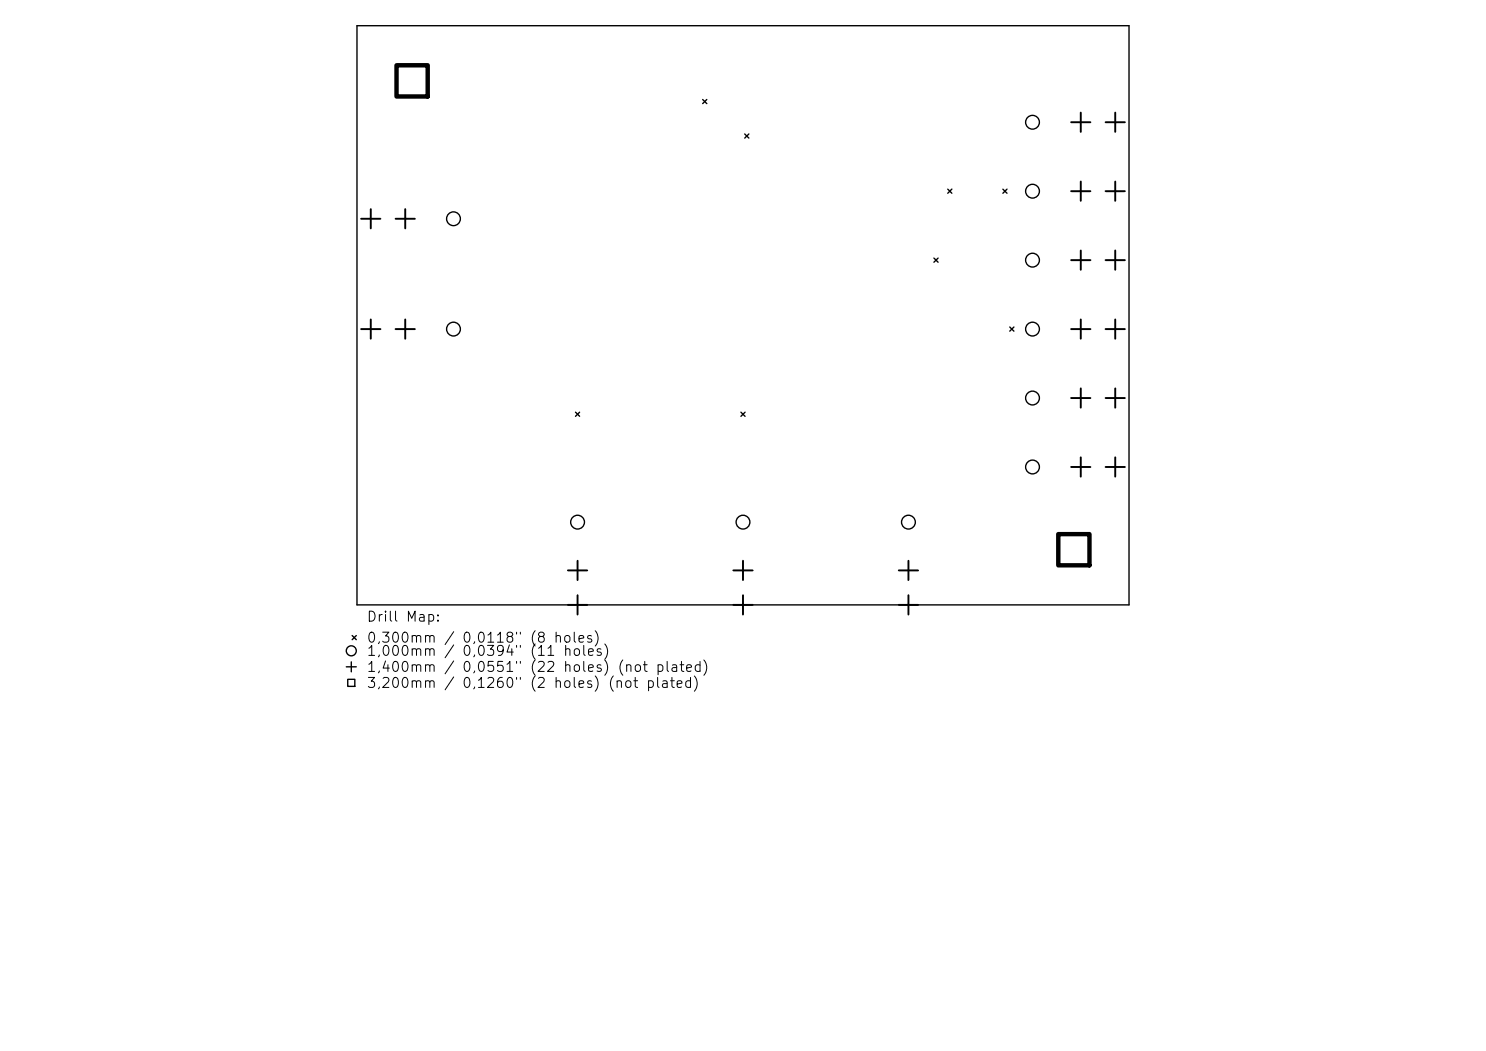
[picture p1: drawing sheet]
<svg xmlns="http://www.w3.org/2000/svg" width="297mm" height="210mm" viewBox="0 0 297 210" stroke-linecap="round" stroke-linejoin="round" font-family="sans-serif">
<defs><g id="words">
<g font-size="2">
<text x="73.1" y="124.7">Drill Map:</text>
<text x="73.1" y="128.9">0,300mm / 0,0118&quot; (8 holes)</text>
<text x="73.1" y="131.6">1,000mm</text>
<text x="92.2" y="131.6">0,0394&quot; (11</text>
<text x="73.1" y="134.8">1,400mm / 0,0551&quot; (22 holes) (not plated)</text>
<text x="73.1" y="138">3,200mm / 0,1260&quot; (2 holes) (not plated)</text>
</g>
</g></defs>
<g fill="none" stroke="#000" stroke-width=".28">
<path d="M71.3 5.1h154.4v115.8h-154.4zM140.4 19.9l.9 .8M141.3 19.9l-.9 .8M148.8 26.8l.9 .8M149.7 26.8l-.9 .8M189.4 37.8l.8 .8M190.2 37.8l-.8 .8M200.4 37.8l.9 .8M201.3 37.8l-.9 .8M186.7 51.6l.8 .8M187.5 51.6l-.8 .8M201.8 65.3l.8 .9"/>
<path d="M202.6 65.3l-.8 .9M115 82.4l.8 .8M115.8 82.4l-.8 .8M148.1 82.4l.8 .8M148.9 82.4l-.8 .8M69.2 133.2h2M69.5 135.7h1.4v1.5h-1.4zM70.2 132.2v2M70.4 127l.8 .8M71.2 127l-.8 .8"/>
<circle cx="206.4" cy="24.4" r="1.38"/>
<circle cx="206.4" cy="38.2" r="1.38"/>
<circle cx="90.6" cy="43.7" r="1.38"/>
<circle cx="206.4" cy="52" r="1.38"/>
<circle cx="90.6" cy="65.8" r="1.38"/>
<circle cx="206.4" cy="79.5" r="1.38"/>
<circle cx="206.4" cy="65.8" r="1.38"/>
<circle cx="206.4" cy="93.3" r="1.38"/>
<circle cx="115.4" cy="104.3" r="1.38"/>
<circle cx="148.5" cy="104.3" r="1.38"/>
<circle cx="181.6" cy="104.3" r="1.38"/>
<circle cx="70.2" cy="130" r="1"/>
</g>
<g fill="none" stroke="#000" stroke-width=".39">
<path d="M214.1 24.4h3.8M214.1 38.2h3.8M216 22.5v3.9M216 36.3v3.8M221 24.4h3.8M221 38.2h3.8M222.9 22.5v3.9M222.9 36.3v3.8M72.2 43.7h3.8M74.1 41.8v3.8M79.1 43.7h3.8M81 41.8v3.8"/>
<path d="M214.1 52h3.8M216 50.1v3.8M221 52h3.8M222.9 50.1v3.8M72.2 65.8h3.8M74.1 63.8v3.9M79.1 65.8h3.8M81 63.8v3.9M214.1 65.8h3.8M214.1 79.5h3.8M216 63.8v3.9M216 77.6v3.9"/>
<path d="M221 65.8h3.8M221 79.5h3.8M222.9 63.8v3.9M222.9 77.6v3.9M214.1 93.3h3.8M216 91.4v3.8M221 93.3h3.8M222.9 91.4v3.8M113.5 114h3.9M115.4 112v3.9M115.4 118.9v3.9M146.6 114h3.8"/>
<path d="M148.5 112v3.9M148.5 118.9v3.9M179.6 114h3.9M181.6 112v3.9M181.6 118.9v3.9M113.5 120.9h3.9M146.6 120.9h3.8M179.6 120.9h3.9"/>
</g>
<path d="M79.3 13h6.2v6.3h-6.2zM211.5 106.7h6.2v6.3h-6.2z" fill="none" stroke="#000" stroke-width=".88"/>
<use href="#words"/>
</svg>
